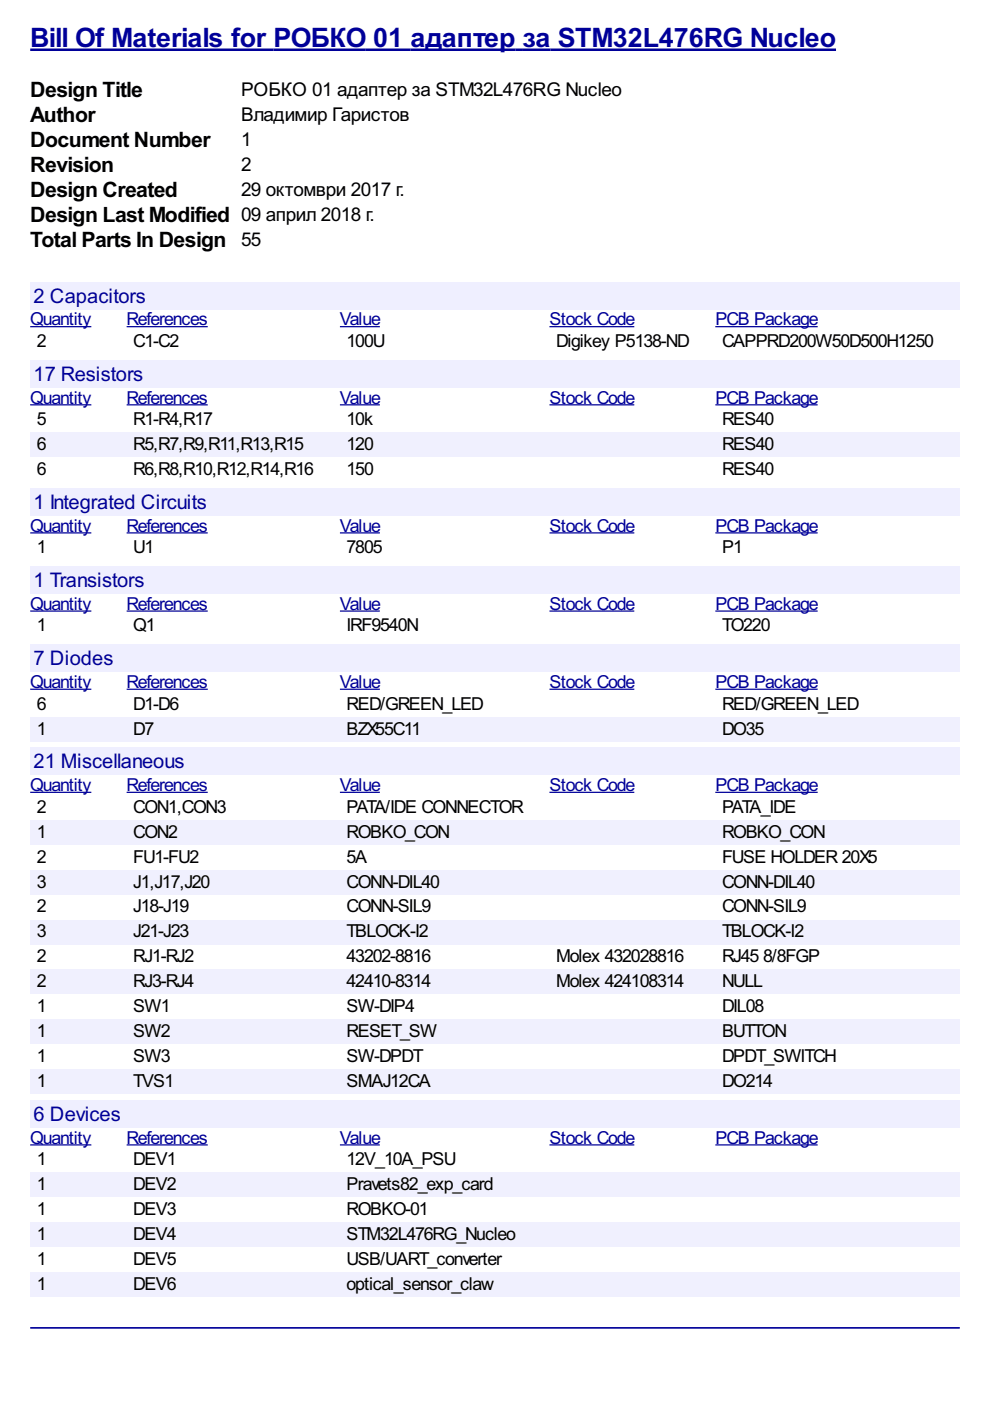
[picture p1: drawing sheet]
<svg xmlns="http://www.w3.org/2000/svg" width="210mm" height="297mm" viewBox="0 0 210 297" stroke-linecap="round" stroke-linejoin="round" font-family="sans-serif">
<defs><g id="words">
<text font-size="6.3" fill="#009" x="6.4" y="10">Bill Of Materials for РОБКО 01 адаптер за STM32L476RG Nucleo</text>
<g font-size="5">
<text x="6.4" y="20.6">Design Title</text>
<text x="6.4" y="25.9">Author</text>
<text x="6.4" y="31.2">Document Number</text>
<text x="6.4" y="36.5">Revision</text>
<text x="6.4" y="41.8">Design Created</text>
<text x="6.4" y="47">Design Last Modified 09 април 2018 г.</text>
<text x="6.4" y="52.3">Total Parts In Design 55</text>
</g>
<g font-size="4.8" fill="#009">
<text x="7.1" y="64.1">2 Capacitors</text>
<text x="7.1" y="80.7">17 Resistors</text>
<text x="7.1" y="107.9">1 Integrated Circuits</text>
<text x="7.1" y="124.4">1 Transistors</text>
<text x="7.1" y="141">7 Diodes</text>
<text x="7.1" y="162.9">21 Miscellaneous</text>
<text x="7.1" y="237.6">6 Devices</text>
</g>
<g font-size="4.5">
<text x="51.1" y="20.3">РОБКО 01 адаптер за STM32L476RG Nucleo</text>
<text x="51.1" y="25.6">Владимир Гаристов</text>
<text x="51.1" y="30.9">1</text>
<text x="51.1" y="36.2">2</text>
<text x="51.1" y="41.5">29 октомври 2017 г.</text>
</g>
<g font-size="4.2" fill="#009">
<text x="6.4" y="69">Quantity</text>
<text x="26.9" y="69">References</text>
<text x="72.1" y="69">Value</text>
<text x="116.5" y="69">Stock Code</text>
<text x="151.7" y="69">PCB Package</text>
<text x="6.4" y="85.6">Quantity</text>
<text x="26.9" y="85.6">References</text>
<text x="72.1" y="85.6">Value</text>
<text x="116.5" y="85.6">Stock Code</text>
<text x="151.7" y="85.6">PCB Package</text>
<text x="6.4" y="112.7">Quantity</text>
<text x="26.9" y="112.7">References</text>
<text x="72.1" y="112.7">Value</text>
<text x="116.5" y="112.7">Stock Code</text>
<text x="151.7" y="112.7">PCB Package</text>
<text x="6.4" y="129.3">Quantity</text>
<text x="26.9" y="129.3">References</text>
<text x="72.1" y="129.3">Value</text>
<text x="116.5" y="129.3">Stock Code</text>
<text x="151.7" y="129.3">PCB Package</text>
<text x="6.4" y="145.9">Quantity</text>
<text x="26.9" y="145.9">References</text>
<text x="72.1" y="145.9">Value</text>
<text x="116.5" y="145.9">Stock Code</text>
<text x="151.7" y="145.9">PCB Package</text>
<text x="6.4" y="167.7">Quantity</text>
<text x="26.9" y="167.7">References</text>
<text x="72.1" y="167.7">Value</text>
<text x="116.5" y="167.7">Stock Code</text>
<text x="151.7" y="167.7">PCB Package</text>
<text x="6.4" y="242.5">Quantity</text>
<text x="26.9" y="242.5">References</text>
<text x="72.1" y="242.5">Value</text>
<text x="116.5" y="242.5">Stock Code</text>
<text x="151.7" y="242.5">PCB Package</text>
</g>
<g font-size="4.2">
<text x="7.8" y="73.6">2</text>
<text x="28.3" y="73.6">C1-C2</text>
<text x="73.5" y="73.6">100U</text>
<text x="117.9" y="73.6">Digikey P5138-ND</text>
<text x="153.1" y="73.6">CAPPRD200W50D500H1250</text>
<text x="7.8" y="90.2">5</text>
<text x="7.8" y="95.4">6</text>
<text x="28.3" y="90.2">R1-R4,R17</text>
<text x="28.3" y="95.4">R5,R7,R9,R11,R13,R15</text>
<text x="73.5" y="90.2">10k</text>
<text x="73.5" y="95.4">120</text>
<text x="153.1" y="90.2">RES40</text>
<text x="153.1" y="95.4">RES40</text>
<text x="7.8" y="100.7">6</text>
<text x="28.3" y="100.7">R6,R8,R10,R12,R14,R16</text>
<text x="73.5" y="100.7">150</text>
<text x="153.1" y="100.7">RES40</text>
<text x="7.8" y="117.3">1</text>
<text x="28.3" y="117.3">U1</text>
<text x="73.5" y="117.3">7805</text>
<text x="153.1" y="117.3">P1</text>
<text x="7.8" y="133.9">1</text>
<text x="28.3" y="133.9">Q1</text>
<text x="73.5" y="133.9">IRF9540N</text>
<text x="153.1" y="133.9">TO220</text>
<text x="7.8" y="150.4">6</text>
<text x="7.8" y="155.7">1</text>
<text x="28.3" y="150.4">D1-D6</text>
<text x="28.3" y="155.7">D7</text>
<text x="73.5" y="150.4">RED/GREEN_LED</text>
<text x="73.5" y="155.7">BZX55C11</text>
<text x="153.1" y="150.4">RED/GREEN_LED</text>
<text x="153.1" y="155.7">DO35</text>
<text x="7.8" y="172.3">2</text>
<text x="28.3" y="172.3">CON1,CON3</text>
<text x="73.5" y="172.3">PATA/IDE CONNECTOR</text>
<text x="153.1" y="172.3">PATA_IDE</text>
<text x="7.8" y="177.6">1</text>
<text x="28.3" y="177.6">CON2</text>
<text x="73.5" y="177.6">ROBKO_CON</text>
<text x="153.1" y="177.6">ROBKO_CON</text>
<text x="7.8" y="182.9">2</text>
<text x="28.3" y="182.9">FU1-FU2</text>
<text x="73.5" y="182.9">5A</text>
<text x="153.1" y="182.9">FUSE HOLDER 20X5</text>
<text x="7.8" y="188.2">3</text>
<text x="28.3" y="188.2">J1,J17,J20</text>
<text x="73.5" y="188.2">CONN-DIL40</text>
<text x="153.1" y="188.2">CONN-DIL40</text>
<text x="7.8" y="193.5">2</text>
<text x="28.3" y="193.5">J18-J19</text>
<text x="73.5" y="193.5">CONN-SIL9</text>
<text x="153.1" y="193.5">CONN-SIL9</text>
<text x="7.8" y="198.8">3</text>
<text x="28.3" y="198.8">J21-J23</text>
<text x="73.5" y="198.8">TBLOCK-I2</text>
<text x="153.1" y="198.8">TBLOCK-I2</text>
<text x="7.8" y="204">2</text>
<text x="7.8" y="209.3">2</text>
<text x="28.3" y="204">RJ1-RJ2</text>
<text x="28.3" y="209.3">RJ3-RJ4</text>
<text x="73.5" y="204">43202-8816</text>
<text x="73.5" y="209.3">42410-8314</text>
<text x="117.9" y="204">Molex 432028816</text>
<text x="117.9" y="209.3">Molex 424108314</text>
<text x="153.1" y="204">RJ45</text>
<text x="153.1" y="209.3">NULL</text>
<text x="161.8" y="204">8/8FGP</text>
<text x="7.8" y="214.6">1</text>
<text x="28.3" y="214.6">SW1</text>
<text x="73.5" y="214.6">SW-DIP4</text>
<text x="153.1" y="214.6">DIL08</text>
<text x="7.8" y="219.9">1</text>
<text x="28.3" y="219.9">SW2</text>
<text x="73.5" y="219.9">RESET_SW</text>
<text x="153.1" y="219.9">BUTTON</text>
<text x="7.8" y="225.2">1</text>
<text x="28.3" y="225.2">SW3</text>
<text x="73.5" y="225.2">SW-DPDT</text>
<text x="153.1" y="225.2">DPDT_SWITCH</text>
<text x="7.8" y="230.5">1</text>
<text x="28.3" y="230.5">TVS1</text>
<text x="73.5" y="230.5">SMAJ12CA</text>
<text x="153.1" y="230.5">DO214</text>
<text x="7.8" y="247.1">1</text>
<text x="28.3" y="247.1">DEV1</text>
<text x="73.5" y="247.1">12V_10A_PSU</text>
<text x="7.8" y="252.4">1</text>
<text x="7.8" y="257.6">1</text>
<text x="28.3" y="252.4">DEV2</text>
<text x="28.3" y="257.6">DEV3</text>
<text x="73.5" y="252.4">Pravets82_exp_card</text>
<text x="73.5" y="257.6">ROBKO-01</text>
<text x="7.8" y="262.9">1</text>
<text x="28.3" y="262.9">DEV4</text>
<text x="73.5" y="262.9">STM32L476RG_Nucleo</text>
<text x="7.8" y="268.2">1</text>
<text x="28.3" y="268.2">DEV5</text>
<text x="73.5" y="268.2">USB/UART_converter</text>
<text x="7.8" y="273.5">1</text>
<text x="28.3" y="273.5">DEV6</text>
<text x="73.5" y="273.5">optical_sensor_claw</text>
</g>
</g></defs>
<path d="M6.4 10.5h170.9" fill="none" stroke="#009" stroke-width=".53"/>
<g fill="#efefff">
<path d="M6.4 59.8h197.1v5.8h-197.1z"/>
<path d="M6.9 60h23.8v4.8h-23.8z"/>
</g>
<path d="M6.4 69.3h13M26.9 69.3h17.1M72.1 69.3h8.4M116.5 69.3h18M151.7 69.3h21.7" fill="none" stroke="#009" stroke-width=".26"/>
<g fill="#efefff">
<path d="M6.4 76.4h197.1v5.7h-197.1z"/>
<path d="M6.9 76.7h23.3v4.8h-23.3z"/>
</g>
<path d="M6.4 85.8h13M26.9 85.8h17.1M72.1 85.8h8.4M116.5 85.8h18M151.7 85.8h21.7" fill="none" stroke="#009" stroke-width=".26"/>
<g fill="#f0f0fe">
<path d="M6.4 91.7h20.5v5.2h-20.5z"/>
<path d="M7.7 91.8h1.8v4.2h-1.8z"/>
<path d="M26.9 91.7h45.2v5.2h-45.2z"/>
<path d="M28 91.8h36v4.2h-36z"/>
<path d="M72.1 91.7h44.4v5.2h-44.4z"/>
<path d="M73.3 91.8h5.5v4.2h-5.5z"/>
<path d="M116.5 91.7h35.2v5.2h-35.2z"/>
<path d="M151.7 91.7h51.8v5.2h-51.8z"/>
<path d="M152.9 91.8h10.8v4.2h-10.8z"/>
</g>
<g fill="#efefff">
<path d="M6.4 103.6h197.1v5.7h-197.1z"/>
<path d="M6.9 103.7h36.7v4.7h-36.7z"/>
</g>
<path d="M6.4 113h13M26.9 113h17.1M72.1 113h8.4M116.5 113h18M151.7 113h21.7" fill="none" stroke="#009" stroke-width=".26"/>
<g fill="#efefff">
<path d="M6.4 120.1h197.1v5.8h-197.1z"/>
<path d="M6.9 120.3h23.5v4.8h-23.5z"/>
</g>
<path d="M6.4 129.6h13M26.9 129.6h17.1M72.1 129.6h8.4M116.5 129.6h18M151.7 129.6h21.7" fill="none" stroke="#009" stroke-width=".26"/>
<g fill="#efefff">
<path d="M6.4 136.7h197.1v5.7h-197.1z"/>
<path d="M6.9 137h16.9v4.8h-16.9z"/>
</g>
<path d="M6.4 146.1h13M26.9 146.1h17.1M72.1 146.1h8.4M116.5 146.1h18M151.7 146.1h21.7" fill="none" stroke="#009" stroke-width=".26"/>
<g fill="#f0f0fe">
<path d="M6.4 151.9h20.5v5.3h-20.5z"/>
<path d="M7.7 152.1h1.8v4.2h-1.8z"/>
<path d="M26.9 151.9h45.2v5.3h-45.2z"/>
<path d="M28 152.1h4.3v4.2h-4.3z"/>
<path d="M72.1 151.9h44.4v5.3h-44.4z"/>
<path d="M73.3 152.1h15.6v4.2h-15.6z"/>
<path d="M116.5 151.9h35.2v5.3h-35.2z"/>
<path d="M151.7 151.9h51.8v5.3h-51.8z"/>
<path d="M152.9 152.1h8.7v4.2h-8.7z"/>
</g>
<g fill="#efefff">
<path d="M6.4 158.6h197.1v5.7h-197.1z"/>
<path d="M6.9 158.7h32v4.7h-32z"/>
</g>
<path d="M6.4 168h13M26.9 168h17.1M72.1 168h8.4M116.5 168h18M151.7 168h21.7" fill="none" stroke="#009" stroke-width=".26"/>
<g fill="#f0f0fe">
<path d="M6.4 173.8h20.5v5.3h-20.5z"/>
<path d="M7.7 174h1.8v4.2h-1.8z"/>
<path d="M26.9 173.8h45.2v5.3h-45.2z"/>
<path d="M28 174h9.3v4.2h-9.3z"/>
<path d="M72.1 173.8h44.4v5.3h-44.4z"/>
<path d="M73.3 174h21.6v4.2h-21.6z"/>
<path d="M116.5 173.8h35.2v5.3h-35.2z"/>
<path d="M151.7 173.8h51.8v5.3h-51.8z"/>
<path d="M152.9 174h21.7v4.2h-21.7z"/>
<path d="M6.4 184.4h20.5v5.3h-20.5z"/>
<path d="M7.7 184.6h1.8v4.2h-1.8z"/>
<path d="M26.9 184.4h45.2v5.3h-45.2z"/>
<path d="M28 184.6h16.2v4.2h-16.2z"/>
<path d="M72.1 184.4h44.4v5.3h-44.4z"/>
<path d="M73.3 184.6h19.5v4.2h-19.5z"/>
<path d="M116.5 184.4h35.2v5.3h-35.2z"/>
<path d="M151.7 184.4h51.8v5.3h-51.8z"/>
<path d="M152.9 184.6h19.5v4.2h-19.5z"/>
<path d="M6.4 195h20.5v5.3h-20.5z"/>
<path d="M7.7 195.2h1.8v4.2h-1.8z"/>
<path d="M26.9 195h45.2v5.3h-45.2z"/>
<path d="M28 195.2h11.7v4.2h-11.7z"/>
<path d="M72.1 195h44.4v5.3h-44.4z"/>
<path d="M73.3 195.2h17.2v4.2h-17.2z"/>
<path d="M116.5 195h35.2v5.3h-35.2z"/>
<path d="M151.7 195h51.8v5.3h-51.8z"/>
<path d="M152.9 195.2h17.2v4.2h-17.2z"/>
<path d="M6.4 205.5h20.5v5.3h-20.5z"/>
<path d="M7.7 205.8h1.8v4.2h-1.8z"/>
<path d="M26.9 205.5h45.2v5.3h-45.2z"/>
<path d="M28 205.8h12.7v4.2h-12.7z"/>
<path d="M72.1 205.5h44.4v5.3h-44.4z"/>
<path d="M73.3 205.8h17.7v4.2h-17.7z"/>
<path d="M116.5 205.5h35.2v5.3h-35.2z"/>
<path d="M117.7 205.8h27v4.2h-27z"/>
<path d="M151.7 205.5h51.8v5.3h-51.8z"/>
<path d="M152.9 205.8h8.4v4.2h-8.4z"/>
<path d="M6.4 216.1h20.5v5.3h-20.5z"/>
<path d="M7.7 216.3h1.8v4.3h-1.8z"/>
<path d="M26.9 216.1h45.2v5.3h-45.2z"/>
<path d="M28 216.3h7.7v4.3h-7.7z"/>
<path d="M72.1 216.1h44.4v5.3h-44.4z"/>
<path d="M73.3 216.3h19v4.3h-19z"/>
<path d="M116.5 216.1h35.2v5.3h-35.2z"/>
<path d="M151.7 216.1h51.8v5.3h-51.8z"/>
<path d="M152.9 216.3h13.5v4.3h-13.5z"/>
<path d="M6.4 226.7h20.5v5.3h-20.5z"/>
<path d="M7.7 226.9h1.8v4.2h-1.8z"/>
<path d="M26.9 226.7h45.2v5.3h-45.2z"/>
<path d="M28 226.9h8.5v4.2h-8.5z"/>
<path d="M72.1 226.7h44.4v5.3h-44.4z"/>
<path d="M73.3 226.9h17.7v4.2h-17.7z"/>
<path d="M116.5 226.7h35.2v5.3h-35.2z"/>
<path d="M151.7 226.7h51.8v5.3h-51.8z"/>
<path d="M152.9 226.9h10.5v4.2h-10.5z"/>
</g>
<g fill="#efefff">
<path d="M6.4 233.3h197.1v5.7h-197.1z"/>
<path d="M6.9 233.5h18.5v4.8h-18.5z"/>
</g>
<path d="M6.4 242.7h13M26.9 242.7h17.1M72.1 242.7h8.4M116.5 242.7h18M151.7 242.7h21.7" fill="none" stroke="#009" stroke-width=".26"/>
<g fill="#f0f0fe">
<path d="M6.4 248.6h20.5v5.3h-20.5z"/>
<path d="M7.7 248.9h1.8v4.2h-1.8z"/>
<path d="M26.9 248.6h45.2v5.3h-45.2z"/>
<path d="M28 248.9h9v4.2h-9z"/>
<path d="M72.1 248.6h44.4v5.3h-44.4z"/>
<path d="M73.3 248.9h30.9v4.2h-30.9z"/>
<path d="M116.5 248.6h35.2v5.3h-35.2z"/>
<path d="M151.7 248.6h51.8v5.3h-51.8z"/>
<path d="M6.4 259.1h20.5v5.3h-20.5z"/>
<path d="M7.7 259.4h1.8v4.3h-1.8z"/>
<path d="M26.9 259.1h45.2v5.3h-45.2z"/>
<path d="M28 259.4h9v4.3h-9z"/>
<path d="M72.1 259.1h44.4v5.3h-44.4z"/>
<path d="M73.3 259.4h35.7v4.3h-35.7z"/>
<path d="M116.5 259.1h35.2v5.3h-35.2z"/>
<path d="M151.7 259.1h51.8v5.3h-51.8z"/>
<path d="M6.4 269.7h20.5v5.3h-20.5z"/>
<path d="M7.7 270h1.8v4.2h-1.8z"/>
<path d="M26.9 269.7h45.2v5.3h-45.2z"/>
<path d="M28 270h9v4.2h-9z"/>
<path d="M72.1 269.7h44.4v5.3h-44.4z"/>
<path d="M73.3 270h30.9v4.2h-30.9z"/>
<path d="M116.5 269.7h35.2v5.3h-35.2z"/>
<path d="M151.7 269.7h51.8v5.3h-51.8z"/>
</g>
<path d="M6.6 281.5h196.7" fill="none" stroke="#009" stroke-width=".35"/>
<use href="#words"/>
</svg>
